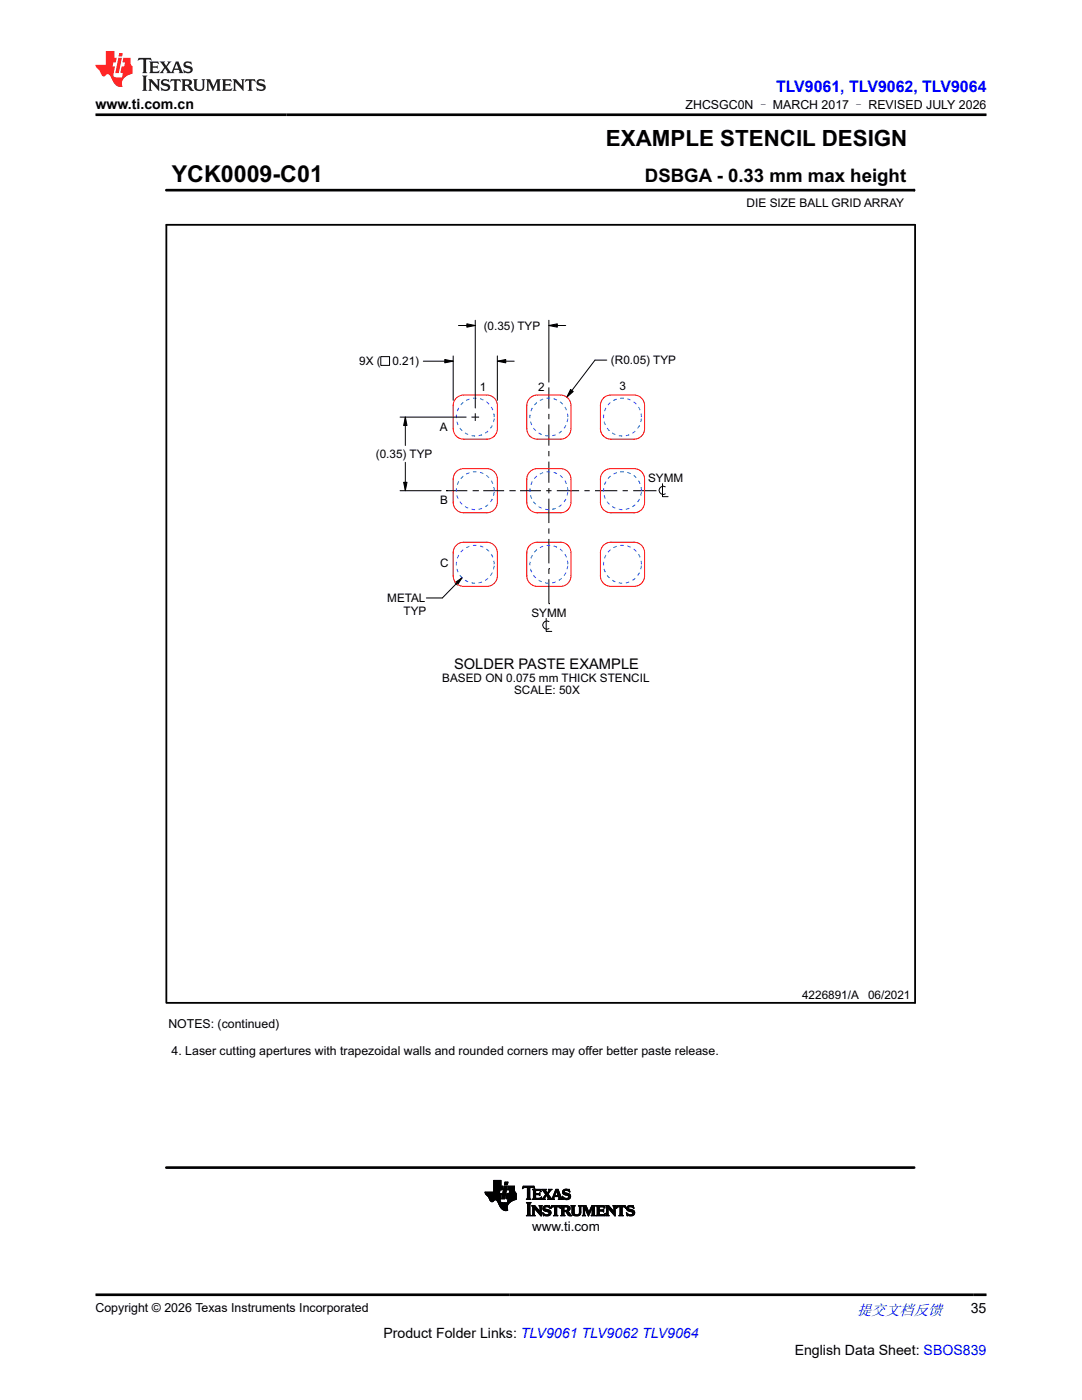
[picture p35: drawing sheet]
<svg xmlns="http://www.w3.org/2000/svg" width="216mm" height="279mm" viewBox="0 0 216 279" stroke-linecap="round" stroke-linejoin="round" font-family="sans-serif">
<defs><g id="words">
<text font-size="4.6" x="34.3" y="36.3">YCK0009-C01</text>
<text font-size="4.5" x="120.9" y="29.1">EXAMPLE STENCIL DESIGN</text>
<text font-size="3.7" x="128.7" y="36.3">DSBGA - 0.33 mm max height</text>
<text font-size="3.2" fill="#00f" x="154.8" y="18.3">TLV9061, TLV9062, TLV9064</text>
<text font-size="3" fill="#00f" x="171" y="262.4">提交文档反馈</text>
<text font-size="2.9" x="90.6" y="133.4">SOLDER PASTE EXAMPLE</text>
<g font-size="2.8">
<text x="19" y="21.7">www.ti.com.cn</text>
<text x="193.7" y="262.1">35</text>
<text x="76.5" y="266.9">Product Folder Links: TLV9061 TLV9062 TLV9064</text>
<text x="158.6" y="270.3">English Data Sheet: SBOS839</text>
</g>
<text font-size="2.7" x="106.2" y="245.6">www.ti.com</text>
<g font-size="2.5">
<text x="136.8" y="21.8">ZHCSGC0N – MARCH 2017 – REVISED JULY 2026</text>
<text x="33.6" y="205.2">NOTES: (continued)</text>
<text x="34.2" y="210.5">4. Laser cutting apertures with trapezoidal walls and rounded corners may of</text>
<text x="116.8" y="210.5">fer better paste release.</text>
<text x="19" y="261.8">Copyright © 2026 Texas Instruments Incorporated</text>
</g>
<text font-size="2.4" x="149" y="41.3">DIE SIZE BALL GRID ARRAY</text>
<g font-size="2.3">
<text x="96.5" y="65.8">(0.35) TYP</text>
<text x="71.7" y="72.9">9X (</text>
<text x="78.3" y="72.9">0.21)</text>
<text x="121.9" y="72.7">(R0.05) TYP</text>
<text x="123.6" y="77.9">3</text>
<text x="95.7" y="78">1</text>
<text x="107.4" y="78">2</text>
<text x="87.7" y="86">A</text>
<text x="75" y="91.4">(0.35) TYP</text>
<text x="87.9" y="100.6">B</text>
<text x="129.3" y="96.2">SYMM</text>
<text x="87.8" y="113.3">C</text>
<text x="77.3" y="120.2">METAL</text>
<text x="80.5" y="122.7">TYP</text>
<text x="106" y="123.1">SYMM</text>
<text x="88.3" y="136">BASED ON 0.075 mm THICK STENCIL</text>
<text x="102.6" y="138.6">SCALE: 50X</text>
<text x="160" y="199.3">4226891/A</text>
<text x="173.2" y="199.3">06/2021</text>
</g>
</g></defs>
<g fill="none" stroke="#000" stroke-width=".2">
<path d="M33.2 38h149.2M182.4 37.7v.5M76 71.2h1.7v1.7h-1.7zM84.5 72.1h5.9M88.7 71.7l1.7 .4-1.7 .3zM90.4 71v8.9M91.5 65h3.3M93.2 64.6l1.6 .4-1.6 .3zM94.8 63.9v17.5M99.2 72.1l1.7-.4v.7zM99.2 71v8.9M99.2 72.1h3.4"/>
<path d="M109.5 65l1.7-.4v.7zM109.5 63.9v12.4M109.5 77.3v4.2M109.5 65h3.4M113.9 77.7l.5 .4-1.3 1.2zM121.1 71.9h-2.4l-5.6 7.4M79.8 97.9h8.2M79.8 83.2h13.2M80.5 96.3h.7l-.3 1.6zM80.9 83.2l.3 1.7h-.7zM80.9 83.2v5.7M80.9 92.3v5.6"/>
<path d="M89.1 97.9h.1M89.1 97.9h4.1M94.1 83.2h1.5M94.3 97.9h1.1M94.8 82.5v1.5M95.4 97.9h.1M96.4 97.9h4.2M101.6 97.9h1.1M102.7 97.9h.1M103.8 97.9h4.1M109 97.9h1.1M109.5 82.6v1.1"/>
<path d="M109.5 84.7v4.2M109.5 90v1.1M109.5 92.1v4.2M109.5 97.4v1.1M109.5 99.5v4.9M111.1 97.9h4.5M116.6 97.9h1.1M118.7 97.9h4.5M124.2 97.9h1.1M126.3 97.9h4.5M130.8 97.9h.1M132.2 96.5v2.6h1.1"/>
<path d="M132.8 97.2a.82 .82 0 0 0-1.3 .7 .82 .82 0 0 0 1.3 .7M90.8 116.3l1.4-1-.9 1.5zM92.2 115.3l-3.9 4h-3.2M109.5 113.5h.1M109.5 105.4v1.1M109.5 107.6v4.8M109.5 113.5v1M109.5 115.6v4.9M109 123.4v2.6h1.1M109.5 120.5h.1M109.5 124.1a.82 .82 0 0 0-1.2 .7 .82 .82 0 0 0 1.2 .7M96.8 238h2.9"/>
<path d="M96.8 238.1h2.9M96.8 238.2h2.8M96.9 238.2h3.2l-.2 1M96.9 238.3h3.1M96.9 238.4h3.1M97 238.4h3M97.1 238.5h2.9M97.1 238.6h2.9M97.2 238.6h2.8M97.3 238.7h2.7M97.4 238.8h2.5M97.5 238.9h2.4"/>
<path d="M97.6 239h2.3M97.6 239.1h2.3M97.6 239.2h2.3M97.7 239.3h2.1M97.7 239.4h2.1M97.7 239.5h1M97.8 239.5h.8M97.8 239.6h.7M97.9 239.7h.6M97.9 239.7h.5M98.1 239.8h.2M98.5 237.8h1.2"/>
<path d="M98.5 237.7h1.2M98.5 237.6h1.3M98.5 236.7h1.8l-.1 .8h-1.7M98.5 237.4h1.7M98.5 237.3h1.7M98.5 237.2h1.7M98.5 237.2h1.8M98.5 237.1h1.8M98.5 237h1.8M98.5 236.9h1.8M98.5 236.8h1.8M98.5 236.6h1.5"/>
<path d="M98.5 236.5h1.5M98.5 236.4h1.5M98.5 236.3h1.5M98.5 236.2h1.5M98.5 236.1h1.5M98.5 236h1.5M98.5 235.9h1.5M98.5 235.8h1.5M98.5 235.7h1.5M98.5 235.6h1.5M99 239.5h.8M99.1 239.5h.7"/>
<path d="M99.2 239.6h.6M99.2 239.7h.6M99.3 239.7h.5M99.3 239.8h.5M99.3 239.9h.6M99.4 239.9h.6M99.7 237.9h-2.9l.1 .4 .6 .6 .4 .8 .4 .1 .4-.3h.4l.8 1.5 .7 .5h.7l-.1-.8 .6-.8M99.8 237.5l-.2 .7M99.9 239.2l-.1 .6 .6 .2h.8l.2-.7M100 236.7v-1.1h-1.5v2.3M100.1 239.2h.6M100.1 239.1h.6"/>
<path d="M100.2 239h.5M100.2 238.9h.6M100.2 238.8h.6M100.2 238.7h.6M100.2 238.6h.6M100.3 238.6h.5M100.3 238.5h.5M100.3 238.4h.6M100.3 238.3h.6M100.3 238.2h.6M100.3 238.1h.6M100.4 238h.5"/>
<path d="M100.4 238h.6M100.4 237.9h.6M100.4 237.8h.6M100.4 237.7h.6M100.4 237.6h.6M100.5 237.5h.5M100.5 237.4h.6M100.5 237.3h.6M100.5 237.2h.6M100.5 237.1h.6M100.6 237h.5M100.6 237h.6"/>
<path d="M100.6 236.9h.6M100.6 236.8h.6M100.6 236.7h.6l-.5 2.6h-.6zM100.7 236.4h.6M100.7 236.3h.6M100.7 236.2h.6M100.7 236.1h.6M100.7 236h.6M100.8 236h.5M100.8 235.9h.6l-.2 .6h-.5zM101 239.1h2M101 239h2"/>
<path d="M101 239.2h2M101 238.9h2M101 238.9v.3l.4 .1M101 238.8h2M101.1 238.7h1.9M101.1 238.6h1.9M101.1 238.5h1.9M101.1 238.4h1.9M101.1 238.3h1.9M101.2 239.9h.6M101.3 239.9h.6M101.3 239.8h.7"/>
<path d="M101.3 239.7h.8M101.3 239.7h.9M101.3 239.6h1M101.3 237.4h1.4M101.3 239.5h1.2M101.3 239.5h1.3M101.3 237.3h1.4M101.3 239.4h1.5M101.4 237.2h1.3M101.4 239.3h1.6M101.4 237.1h1.3M101.4 237h1.3"/>
<path d="M101.4 236.9h1.3M101.4 236.8h1.3M101.6 238.2h1.4M101.6 238.1h1.3M101.6 238h1.2M101.7 237.9h1.1M101.7 237.8h1M101.7 237.7h1M101.7 237.6h1M101.7 237.5l-.1 .7M102.7 237.5h-1.4l.2-.8h1.2v1l.3 .5v1.2M103 239.4l-1.2 .5"/>
<path d="M103 238.2h-1.8l-.2 .7M104.3 237.2h.1M104.3 237.1h.2M104.3 237h2.3M104.3 236.9h2.3M104.4 236.8h2.2M105 239.3h.9M105.2 239.2h.6M105.2 237.1h.5M105.2 239.1h.5M105.2 237.1v-.1h-.4l-.6 .2 .2-.5h2.1l.2 .5-.5-.2h-.4l-.1 .1M105.2 239l-.2 .3"/>
<path d="M105.2 239h.5M105.2 238.9h.5M105.2 238.8h.5M105.2 238.7h.5M105.2 238.6h.5M105.2 238.5h.5M105.2 238.4h.5M105.2 238.3h.5M105.2 238.2h.5M105.2 238.1h.5M105.2 238h.5M105.2 237.9h.5"/>
<path d="M105.2 237.8h.5M105.2 237.7h.5M105.2 237.6h.5M105.2 237.5h.5M105.2 237.4h.5M105.2 237.3h.5M105.2 237.2h.5M105.2 237.1v1.9M105.7 239l.2 .3M105.7 237.1v1.9M105.9 239.3h-.9M106.2 239.3h1.7"/>
<path d="M106.3 237.4h1.6M106.4 239.2h1.6M106.4 237.5h1.5M106.4 239.1h.5M106.4 237.6h.5M106.4 237.7l-.2-.4h1.6l.2 .5M106.4 239l-.2 .3M106.4 238.2h1.1l.2-.2v.6l-.2-.2-1.1 .1M106.4 239h.5M106.4 238.9h.5M106.4 238.8h.5M106.4 238.7h.5"/>
<path d="M106.4 238.6h.5M106.4 238.4h1.3M106.4 238.3h1.3M106.4 238.1h.5M106.4 238h.5M106.4 237.9h.5M106.4 237.8h.5M106.4 237.7h.5M106.4 237.7v1.3M106.5 237.1h.2M106.6 237.2h.1M106.9 237.7l.1-.1h.5l.5 .2"/>
<path d="M106.9 238.4v.7h.8l.3-.2-.1 .5-1.7-.1M106.9 237.7v.5M107.5 238.2h.2M107.6 238.5h.1M107.6 239.1h.4M107.6 238.1h.1M107.6 238.6h.1M107.6 237.6h.3M107.8 237.7h.2M107.9 239h.1M107.9 237.8h.1M108 238.9h.1"/>
<path d="M108 239.3h.8M108.1 237.4h.8M108.3 239.2h.4M108.3 237.5h.6M108.3 239.1h.4M108.4 237.6h.5M108.4 239l-.4 .3M108.4 239h.3M108.4 237.7h.6M108.5 238.9h.3M108.5 237.8h.5M108.5 238.8h.3"/>
<path d="M108.6 237.9h.5M108.6 238.8h.3M108.6 238h.5M108.7 238.7h.3M108.7 238.1h.8M108.7 238.6h.8M108.8 238.2h.6M108.8 239.3h-.8M108.8 238.5h.7M108.8 238.3h.6M108.9 238.4h.5M108.9 237.7l.1-.4h-.9l.8 1.1-.5 .6"/>
<path d="M108.9 237.7l.3 .4 .4-.5-.2-.3h.7l-.7 1M109.1 238.7h.5M109.2 238.8h.5M109.3 239.3l.1-.2-.4-.6-.3 .7 .1 .1M109.3 239.3h1.4M109.3 238h.3M109.3 238.9h.5M109.3 237.9h.3M109.4 238.3l.7 .9 .2-.2M109.4 239h.5M109.4 237.8h.3M109.4 239.1h.5"/>
<path d="M109.4 239.2h.6M109.5 237.7h.3M109.5 237.4h.6M109.5 237.6h.3M109.6 237.5h.3M110.1 239.2h.4M110.2 239.1h.3M110.2 239h.3M110.3 239l.6-1.7h.5l.6 1.8 .3 .2M110.3 238.9h.3M110.3 238.8h.3M110.4 238.8h1.5"/>
<path d="M110.4 238.7h1.5M110.4 238.6h.3M110.5 238.5h.2M110.5 238.4h.3M110.5 239.1l.2 .2M110.5 239.1l.1-.3h.8l.1 .3M110.5 238.3h.3M110.6 238.2h.2M110.6 238.1h.3M110.7 239.3h-1.4M110.7 238h.2M110.7 237.9h.3"/>
<path d="M110.7 237.8h.3M110.8 237.7h.7M110.8 237.6h.7M110.8 237.5h.6M110.9 237.4h.5M111 237.7l.4 .9h-.7zM111.1 237.8h.4M111.1 237.9h.5M111.1 238h.5M111.2 238.1h.4M111.2 238.2h.5M111.2 238.3h.5"/>
<path d="M111.3 238.4h.5M111.3 238.5h.5M111.4 238.6h.4M111.4 239.3h.9M111.5 238.8h.4M111.5 238.9h.5M111.5 239h.5M111.5 239.1l-.1 .2M111.6 239.2h.5M111.6 239.1h.4M112.2 238.8h.1M112.2 238.9h.2"/>
<path d="M112.2 237.9h.4M112.2 238h.5M112.2 237.8h.4M112.3 239h.3M112.3 239.3h-.9M112.3 238.1h.7M112.3 237.7h.3M112.3 239.1h.5M112.3 238.2h1.1M112.3 239.2h1.4M112.3 237.6h.4M112.3 239.3h.2"/>
<path d="M112.4 238.3h1.2M112.4 237.5h1.2M112.5 238.4h1.2M112.5 237.4h1.1M112.6 239.3h.9M112.7 238.5h1.1M112.7 237.3h.5M112.9 239.4h.3M113.1 238.6h.7M113.2 238.6l.3 .2-.3 .3h-.5l-.5-.4M113.3 239.1h.5M113.3 237.6h.4"/>
<path d="M113.4 238.7h.5M113.4 239h.4M113.5 238.8h.4M113.5 238.9h.3M113.5 237.7h.2M113.6 237.8h.1M113.7 237.9l-.6-.3h-.4l-.1 .2 .1 .2 1.1 .4v.5l-.2 .4-1.3 .1-.1-.7M113.7 237.9l-.1-.6h-.8l-.5 .3-.1 .3 .2 .4 .8 .3M113.7 237.9h.1M99.4 240h1M99.4 240.1h2.2M99.5 240.1h2.1"/>
<path d="M99.5 240.2h2M99.5 240.3h1.9M99.6 240.3h1.8M99.6 240.4h1.8M99.6 240.5h1.7M99.7 240.5h1.6M99.7 240.6h1.6M99.7 240.7h1.5M99.8 240.7h1.4M99.8 240.8h1.4M99.8 240.9h1.4M99.9 240.9h1.3"/>
<path d="M99.9 241h1.3M100 241.1h1.2M100.1 241.2h1.1M100.2 241.3h1M100.2 241.3h1.1M100.3 241.4h1M100.4 241.5h.9M100.6 241.5h.7M100.9 241.6h.1M101.2 240h.5M105 242.6l.3-.3v-2l-.3-.3h1l-.3 .3v2.1l.3 .2M105 242.6h1"/>
<path d="M105.1 240.1h.8M105.2 242.5h.6M105.2 240.2h.6M105.2 242.4h.5M105.3 240.3h.4M105.3 242.3h.4M105.3 242.2h.4M105.3 242.1h.4M105.3 242h.4M105.3 241.9h.4M105.3 241.8h.4M105.3 241.7h.4"/>
<path d="M105.3 241.6h.4M105.3 241.5h.4M105.3 241.4h.4M105.3 241.3h.4M105.3 241.2h.4M105.3 241.1h.4M105.3 241h.4M105.3 240.9h.4M105.3 240.8h.4M105.3 240.7h.4M105.3 240.6h.4M105.3 240.5h.4"/>
<path d="M105.3 240.4h.4M106 242.6h-1M106.1 242.6h.7M106.1 240.6h.6M106.2 240.7h.6M106.3 242.5h.4M106.3 240.8h.6M106.3 242.4h.3M106.3 240.9h.7M106.3 242.3h.3M106.3 242.2h.3M106.3 242.1h.3"/>
<path d="M106.3 242h.3M106.3 241.9h.3M106.3 241.8h.3M106.3 241.7h.3M106.3 241.6h.3M106.3 241.5h.3M106.3 241.4h.3M106.3 241.3h.3M106.3 241.2h.3M106.3 241.1h.8M106.3 241h.8M106.6 241.1v1.3l.2 .2"/>
<path d="M106.6 241.1h.1M106.6 241.1l1.4 1.6v-1.8l.2-.3h-.6l.1 .2 .1 1M106.7 241.2h.5M106.7 241.3h.6M106.8 242.6h-.7M106.8 241.4h.6M106.9 241.5h.6M107 241.6h.6M107.1 241.7h.5M107.1 241.8h.9M107.2 241.9h.8M107.3 241.9h.7"/>
<path d="M107.4 242h.6M107.5 242.1h.5M107.6 242.2h.4M107.6 240.6h.6M107.6 242.3h.4M107.7 240.7h.4M107.7 242.4h.3M107.7 240.8h.3M107.7 241.8l-1-1.2h-.6l.2 .3v1.5l-.2 .2M107.7 241.8h.1M107.7 240.9h.3M107.8 241.7h.2"/>
<path d="M107.8 241.6h.2M107.8 241.5h.2M107.8 241.4h.2M107.8 241.3h.2M107.8 241.2h.2M107.8 241.1h.2M107.8 241h.2M107.8 242.5h.2M107.9 242.6h.1M108.3 242h.1M108.3 242.1h.1M108.3 242.2h.3"/>
<path d="M108.3 241.2h.4M108.3 241.1h.4M108.3 241.3h.5M108.3 242.3h.4M108.3 241h.4M108.4 241.4h.8M108.4 242.4h.6M108.4 240.9h.4M108.4 242.5h1.3M108.4 241.5h1.2M108.4 242.6h.1M108.4 240.8h1.3"/>
<path d="M108.5 241.6h1.2M108.5 240.7h1.2M108.6 241.7h1.2M108.7 242.6h.9M108.7 240.6h.7M108.9 241.8l-.5-.4v-.5l.4-.3h.9l.1 .6-.7-.4-.3 .1-.1 .2 1 .5 .3 .4M108.9 241.8l.6 .1v.4l-.6 .1-.6-.4M108.9 241.8h1M109.2 242.4h.6M109.3 241.9h.6M109.4 240.9h.3M109.5 242.3h.4"/>
<path d="M109.5 241.9h.4M109.5 242.2h.4M109.5 242h.5M109.6 242.1h.3M109.6 240.6h.1M109.6 241h.2M109.7 241.1h.1M109.9 241.1h.1M109.9 241h.2M110 242l-.3 .5-.6 .2-.5-.2-.2 .1-.1-.6M110 240.9h.2M110 240.8h1.8"/>
<path d="M110 240.7h1.7M110.1 240.6h1.6M110.4 242.6h.9M110.6 242.5h.5M110.6 242.4h.5M110.7 240.9h.4M110.7 242.3h.4M110.7 241l-.1-.1h-.3l-.4 .2 .2-.5h1.6l.2 .5-.5-.2h-.3v.1M110.7 241v1.4l-.3 .2M110.7 242.2h.4M110.7 242.1h.4M110.7 242h.4"/>
<path d="M110.7 241.9h.4M110.7 241.8h.4M110.7 241.7h.4M110.7 241.6h.4M110.7 241.5h.4M110.7 241.4h.4M110.7 241.3h.4M110.7 241.2h.4M110.7 241.1h.4M110.7 241h.4M111.1 241v1.4l.2 .2M111.3 242.6h-.9"/>
<path d="M111.6 240.9h.2M111.7 241h.1M111.7 241.1h.1M111.9 242.6l.2-.2v-1.5l-.2-.3 1.5 .1 .3 .2v.4l-.1 .3-.4 .1 .9 .9h-.6l-.5-.7-.5-.1v.6l.2 .2M111.9 242.6h.8M111.9 240.6h1.3M112 240.7h1.5M112 242.5h.6M112.1 240.8h1.5M112.1 242.4h.4M112.1 240.9h.4M112.1 242.3h.4"/>
<path d="M112.1 242.2h.4M112.1 242.1h.4M112.1 242h.4M112.1 241.9h.4M112.1 241.8h1.2M112.1 241.7h1.3M112.1 241.6h1.5M112.1 241.5h.4M112.1 241.4h.4M112.1 241.3h.4M112.1 241.2h.4M112.1 241.1h.4"/>
<path d="M112.1 241h.4M112.7 240.9h-.2v.7M112.7 242.6h-.8M112.9 240.9h.3l.1 .3-.1 .3-.3 .1M112.9 241.9h.6M113 241.9h.5M113.1 242h.5M113.1 242.1h.6M113.1 240.9h.6M113.2 241.5h.5M113.2 242.2h.5M113.2 242.3h.6"/>
<path d="M113.2 241h.5M113.2 241.4h.5M113.3 241.3h.4M113.3 241.1h.5M113.3 241.2h.5M113.3 242.4h.6M113.4 242.5h.6M113.5 242.6h.6M113.9 240.6h.9M114.1 240.7h.5M114.1 240.8h.5M114.1 240.9h.5"/>
<path d="M114.1 241.9h.5M114.1 241.8h.5M114.1 241.7h.5M114.1 241.6h.5M114.1 241.5h.5M114.1 241.4h.5M114.1 241.3h.5M114.1 241.2h.5M114.1 241.1h.5M114.1 241h.5M114.1 242h.5M114.1 242.1h.5"/>
<path d="M114.2 242.2h.4M114.2 242.3h.5M114.3 242.4h.6M114.4 242.5h1.3M114.6 241.9l.1 .4 .4 .1 .4-.1 .1-.4M114.6 241.9v-1l.2-.3h-.9l.2 .3 .1 1.3 .2 .3 .5 .2 .6-.1 .3-.2 .1-.5M114.6 242.6h.9M115.3 242.4h.5M115.4 240.6h.7M115.5 242.3h.3M115.5 240.7h.5M115.6 242.2h.3"/>
<path d="M115.6 242.1h.3M115.6 240.8h.3M115.6 242h.3M115.6 240.9h.3M115.6 241.9v-1l-.2-.3h.7l-.2 .3v1M115.6 241.9h.3M115.6 241.8h.3M115.6 241.7h.3M115.6 241.6h.3M115.6 241.5h.3M115.6 241.4h.3M115.6 241.3h.3"/>
<path d="M115.6 241.2h.3M115.6 241.1h.3M115.6 241h.3M116.2 242.6l.2-.3v-1.4l-.2-.3h.7l.6 1.3 .6-1.3h.7l-.2 .3v1.5l.2 .2M116.2 242.6h.6M116.2 240.6h.7M116.3 240.7h.7M116.3 242.5h.4M116.4 240.8h.6M116.4 242.4h.3M116.4 240.9h.7M116.4 242.3h.3"/>
<path d="M116.4 242.2h.3M116.4 242.1h.3M116.4 242h.3M116.4 241.9h.3M116.4 241.8h.3M116.4 241.7h.3M116.4 241.6h.3M116.4 241.5h.3M116.4 241.4h.3M116.4 241.3h.3M116.4 241.2h.3M116.4 241.1h.8"/>
<path d="M116.4 241h.7M116.7 242.3l.1 .3M116.7 242.3v-1.3l.7 1.7 .8-1.7v1.4l-.2 .2M116.7 241.2h.5M116.8 241.3h.4M116.8 241.4h.5M116.8 242.6h-.6M116.9 241.5h.4M116.9 241.6h.5M116.9 241.7h.5M117 241.8h.4M117 241.9h.5"/>
<path d="M117.1 241.9h.7M117.1 242h.6M117.1 242.1h.6M117.2 242.2h.4M117.2 242.3h.4M117.3 242.4h.3M117.3 242.5h.2M117.4 242.6h.1M117.6 241.9h.2M117.6 241.8h.2M117.6 241.7h.3M117.7 241.6h.2"/>
<path d="M117.7 241.5h.3M117.8 241.4h.2M117.8 241.3h.2M117.8 241.2h.3M117.9 241.1h.7M117.9 241h.7M118 240.9h.6M118 242.6h.8M118 240.8h.6M118 240.7h.7M118.1 240.6h.7M118.1 242.5h.6"/>
<path d="M118.1 242.4h.5M118.2 242.3h.4M118.2 242.2h.4M118.2 242.1h.4M118.2 242h.4M118.2 241.9h.4M118.2 241.8h.4M118.2 241.7h.4M118.2 241.6h.4M118.2 241.5h.4M118.2 241.4h.4M118.2 241.3h.4"/>
<path d="M118.2 241.2h.4M118.8 242.6h-.8M119 242.6h1.6M119 240.6h1.6M119.1 240.7h1.5M119.1 242.5h1.6M119.1 240.8h1.5M119.2 242.4h1.5M119.2 240.9h.4M119.2 242.3h.4M119.2 242.2h.4M119.2 242.1h.4"/>
<path d="M119.2 242h.4M119.2 241.9h.4M119.2 241.8h.4M119.2 241.7h1.3M119.2 241.6h1.3M119.2 241.5h1.3M119.2 241.4h.4M119.2 241.3h.4M119.2 241.2h.4M119.2 241.1h.4M119.2 241h.4M119.6 241v.5h.6l.3-.2v.6l-.3-.2h-.6v.7h.8l.4-.3"/>
<path d="M119.8 240.9l-.2 .1M120.1 240.9l.6 .2M120.3 241.8h.2M120.4 241.4h.1M120.4 240.9h.3M120.6 242.3h.2M120.6 241h.1M120.7 241.1h.1M120.7 241.1l-.2-.5h-1.5l.2 .3v1.4l-.2 .3M120.7 242.2h.1M120.8 242.1h.1M120.8 242.1l-.2 .5h-1.6"/>
<path d="M120.9 242.6h.6M120.9 240.6h.6M121 240.7h.6M121 242.5h.4M121 240.8h.6M121.1 242.4h.2M121.1 240.9h.6M121.1 242.3h.2M121.1 242.2h.2M121.1 242.1h.2M121.1 242h.2M121.1 241.9h.2"/>
<path d="M121.1 241.8h.2M121.1 241.7h.2M121.1 241.6h.2M121.1 241.5h.2M121.1 241.4h.2M121.1 241.3h.2M121.1 241.2h.2M121.1 241.1h.8M121.1 241h.7M121.3 241.1v1.3l.2 .2M121.3 241.1h.1M121.3 241.1l1.5 1.6v-1.8l.1-.3h-.6l.2 .3v.9l-1-1.2h-.6l.2 .3v1.4l-.2 .3"/>
<path d="M121.4 241.2h.6M121.5 241.3h.6M121.5 242.6h-.6M121.6 241.4h.5M121.6 241.5h.6M121.7 241.6h.6M121.8 241.7h.6M121.9 241.8h.9M122 241.9h.8M122.1 241.9h.7M122.1 242h.7M122.2 242.1h.6"/>
<path d="M122.3 242.2h.5M122.3 240.6h.6M122.4 242.3h.4M122.4 240.7h.5M122.5 242.4h.3M122.5 240.8h.3M122.5 240.9h.3M122.5 241.7h.3M122.5 241.6h.3M122.5 241.5h.3M122.5 241.4h.3M122.5 241.3h.3"/>
<path d="M122.5 241.2h.3M122.5 241.1h.3M122.5 241h.3M122.6 242.5h.2M122.6 242.6h.2M123 241.1h.1M123 241h.2M123 240.9h.3M123.1 240.8h1.7M123.1 240.7h1.7M123.1 240.6h1.7M123.5 242.6h.9"/>
<path d="M123.7 242.5h.5M123.7 242.4h.5M123.7 240.9h.5M123.7 241l-.3-.1-.4 .2 .1-.5h1.7l.1 .5-.4-.2h-.3l-.1 .1M123.7 241v1.4l-.2 .2M123.7 242.3h.4M123.7 242.2h.4M123.7 242.1h.4M123.7 242h.4M123.7 241.9h.4M123.7 241.8h.4M123.7 241.7h.4"/>
<path d="M123.7 241.6h.4M123.7 241.5h.4M123.7 241.4h.4M123.7 241.3h.4M123.7 241.2h.4M123.7 241.1h.4M123.7 241h.4M124.1 241l.1 1.4 .2 .2M124.4 242.6h-.9M124.6 240.9h.2M124.7 241h.2M124.8 241.1h.1"/>
<path d="M125 242h.1M125 242.1h.1M125 242.2h.3M125 241.2h.4M125 241.1h.4M125 241.3h.5M125 242.3h.4M125 241h.4M125.1 241.4h.8M125.1 242.4h.6M125.1 240.9h.4M125.1 242.5h1.3"/>
<path d="M125.1 241.5h1.2M125.1 242.6h.1M125.1 240.8h1.3M125.2 241.6h1.2M125.2 240.7h1.2M125.3 241.7h1.2M125.4 242.6h.9M125.4 240.6h.7M125.6 241.8l-.5-.3v-.6l.4-.3h.9l.1 .6-.7-.4-.3 .1-.1 .3 1 .4 .3 .4M125.6 241.8l.6 .1v.4l-.6 .1-.6-.4M125.6 241.8h1M125.9 242.4h.6"/>
<path d="M126 241.9h.6M126.1 240.9h.3M126.2 242.3h.4M126.2 241.9h.4M126.2 242.2h.4M126.2 242h.5M126.3 242.1h.3M126.3 240.6h.1M126.3 241h.2M126.4 241.1h.1M126.7 242l-.3 .5-.6 .2-.5-.2-.2 .1-.1-.6"/>
</g>
<path d="M88.7 71.7l1.7 .4-1.7 .3zM93.2 64.6l1.6 .4-1.6 .3zM99.2 72.1l1.7-.4v.7zM109.5 65l1.7-.4v.7zM113.9 77.7l.5 .4-1.3 1.2zM80.5 96.3h.7l-.3 1.6zM80.9 83.2l.3 1.7h-.7zM90.8 116.3l1.4-1-.9 1.5z" fill="#000"/>
<path d="M33.2 44.9h149.4v155.2h-149.4z" fill="none" stroke="#000" stroke-width=".36"/>
<path d="M33.2 38h149.2M33.2 233h149.2" fill="none" stroke="#000" stroke-width=".53"/>
<path d="M91 79.5l1-.6 .5-.1h4.6a2.1 2.1 0 0 1 2.1 2.1v4.7a2.1 2.1 0 0 1-2.1 2h-4.6a2.1 2.1 0 0 1-2.1-2v-4.7l.1-.5zM105.7 79.5l1-.6 .5-.1h4.6a2.1 2.1 0 0 1 2.1 2.1v4.7a2.1 2.1 0 0 1-2.1 2h-4.6a2.1 2.1 0 0 1-2.1-2v-4.7l.1-.5zM120.4 79.5a2.1 2.1 0 0 1 1.5-.7h4.6a2.1 2.1 0 0 1 2.1 2.1v4.7a2.1 2.1 0 0 1-2.1 2h-4.6a2.1 2.1 0 0 1-2.1-2v-4.7a2.1 2.1 0 0 1 .6-1.4zM91 94.1l1-.5 .5-.1h4.6a2.1 2.1 0 0 1 2.1 2.1v4.6a2.1 2.1 0 0 1-2.1 2.1h-4.6a2.1 2.1 0 0 1-2.1-2.1v-4.6l.1-.5zM105.7 94.1l1-.5 .5-.1h4.6a2.1 2.1 0 0 1 2.1 2.1v4.6a2.1 2.1 0 0 1-2.1 2.1h-4.6a2.1 2.1 0 0 1-2.1-2.1v-4.6l.1-.5zM120.4 94.1l.9-.5 .6-.1h4.6a2.1 2.1 0 0 1 2.1 2.1v4.6a2.1 2.1 0 0 1-2.1 2.1h-4.6a2.1 2.1 0 0 1-2.1-2.1v-4.6l.1-.5zM91 108.8l1-.5 .5-.1h4.6a2.1 2.1 0 0 1 2.1 2.1v4.6a2.1 2.1 0 0 1-2.1 2.1h-4.6a2.1 2.1 0 0 1-2.1-2.1v-4.6l.1-.5zM105.7 108.8l1-.5 .5-.1h4.6a2.1 2.1 0 0 1 2.1 2.1v4.6a2.1 2.1 0 0 1-2.1 2.1h-4.6a2.1 2.1 0 0 1-2.1-2.1v-4.6l.1-.5zM120.4 108.8a2.1 2.1 0 0 1 1.5-.6h4.6a2.1 2.1 0 0 1 2.1 2.1v4.6a2.1 2.1 0 0 1-2.1 2.1h-4.6a2.1 2.1 0 0 1-2.1-2.1v-4.6a2.1 2.1 0 0 1 .6-1.5z" fill="none" stroke="#f00" stroke-width=".2"/>
<g fill="none" stroke="#007fff" stroke-width=".2" stroke-dasharray=".7 .7" stroke-linecap="butt">
<circle cx="94.8" cy="97.9" r="3.8"/>
<circle cx="94.8" cy="83.2" r="3.8"/>
<circle cx="109.5" cy="97.9" r="3.8"/>
<circle cx="109.5" cy="83.2" r="3.8"/>
<circle cx="124.2" cy="97.9" r="3.8"/>
<circle cx="124.2" cy="83.2" r="3.8"/>
<circle cx="94.8" cy="112.6" r="3.8"/>
<circle cx="109.5" cy="112.6" r="3.8"/>
<circle cx="124.2" cy="112.6" r="3.8"/>
</g>
<path d="M27.7 11.6l-.2 .5 .5-.2h.6v.1v2.2l-.2 .4h1l-.2-.4v-2.2v-.1h.5l.5 .2-.1-.5zM29.8 12.3l.2 .4v1.5l-.2 .4h1.9l.1-.6a1.08 1.08 0 0 1-1.3 .2v-.7h.6l.4 .2v-.7l-.4 .2h-.6v-.5l.2-.2a1 1 0 0 1 1 .3l-.1-.5zM31.8 12.3l1 1.1-1 1.2h.9l-.2-.2 .4-.8 .5 .8-.2 .2h1.6l-.2-.2 .1-.5h1l.1 .5-.1 .2h.9l-.2-.3-.8-2h-.5l-1 2.2-.8-1.1 .9-1.1h-.8l.2 .2-.5 .6-.3-.6 .1-.2zM35.2 12.7l.4 1h-.8zM36.8 12.4a.65 .65 0 0 0-.2 .7 .65 .65 0 0 0 .6 .5l.7 .1 .1 .3a.79 .79 0 0 1-.7 .4 .79 .79 0 0 1-.7-.5l.1 .7 .2-.1a.93 .93 0 0 0 1.1 .1 .93 .93 0 0 0 .4-1 1.46 1.46 0 0 0-1.2-.6l-.1-.3a1.09 1.09 0 0 1 1.2 .2l-.2-.6-.1 .1-.6-.2zM28.4 15.1l.2 .4v2.2l-.2 .4h1l-.2-.4v-2.2l.2-.4zM29.6 15.8l.2 .4v1.5l-.2 .4h.8l-.3-.4v-1.3l1.7 1.8v-2l.2-.4h-.8l.2 .2 .1 1.1-1.2-1.3zM32.3 15.9a.65 .65 0 0 0-.2 .8 .65 .65 0 0 0 .7 .4l.6 .2 .1 .2a.79 .79 0 0 1-.7 .4 .79 .79 0 0 1-.7-.5l.1 .7 .2-.1a.93 .93 0 0 0 1.1 .1 .93 .93 0 0 0 .4-.9 1.46 1.46 0 0 0-1.2-.6l-.1-.4a1.09 1.09 0 0 1 1.2 .2l-.2-.6-.1 .1-.6-.1zM34.1 15.8l-.1 .6a.63 .63 0 0 1 .7-.3l.1 1.6-.3 .4h1l-.2-.4v-1.6a.66 .66 0 0 1 .8 .3l-.1-.6zM36.2 15.8l.2 .4v1.5l-.2 .4h.9l-.2-.2v-.7h.5l.1 .2a.79 .79 0 0 0 1.2 .6l-1-.9a.61 .61 0 0 0 .6-.6 .61 .61 0 0 0-.5-.7zM36.9 16.1h.2a.47 .47 0 0 1 .5 .1 .47 .47 0 0 1 .1 .5l-.2 .1-.6 .1zM38.5 15.8l.2 .2a2.27 2.27 0 0 0 .4 2 1.04 1.04 0 0 0 1.7-.7v-1.3l.2-.2h-.8l.2 .4v1.1a.6 .6 0 0 1-.6 .6 .6 .6 0 0 1-.6-.6v-1.1l.3-.4zM41.1 15.8l.2 .4v1.5l-.2 .4h.7l-.2-.4v-1.4l.9 1.9 .8-1.9v1.4l-.2 .4h1l-.3-.4v-1.5l.3-.4h-.8l-.7 1.5-.7-1.5zM44.3 15.8l.2 .4v1.5l-.2 .4h1.9l.1-.6a1.09 1.09 0 0 1-1.3 .2v-.7h.6l.4 .2v-.6l-.4 .2h-.6v-.6l.2-.1a1.01 1.01 0 0 1 1 .3l-.1-.6zM46.4 15.8l.3 .4v1.5l-.3 .4h.8l-.2-.4v-1.3l1.6 1.8v-2l.2-.4h-.7l.2 .2v1.1l-1.2-1.3zM49 15.8l-.1 .6a.63 .63 0 0 1 .8-.3v1.6l-.3 .4h1l-.2-.4v-1.6a.66 .66 0 0 1 .8 .3l-.1-.6zM51.4 15.9a.65 .65 0 0 0-.2 .8 .65 .65 0 0 0 .6 .4l.6 .2 .2 .2a.79 .79 0 0 1-.8 .4 .79 .79 0 0 1-.6-.5l.1 .7 .2-.1a.93 .93 0 0 0 1 .1 .93 .93 0 0 0 .5-.9 1.46 1.46 0 0 0-1.3-.6l-.1-.4a1.09 1.09 0 0 1 1.3 .2l-.2-.6-.2 .1-.5-.1z" fill="#231f20"/>
<path d="M21.1 10.2v2.8h-2.1l.1 .3 .9 1a.95 .95 0 0 0 .9 .9 .59 .59 0 0 1 .6-.4 .59 .59 0 0 1 .5 .4l.4 .7a1.59 1.59 0 0 0 2.1 1.4 1.61 1.61 0 0 1 1-2.3l1-.3-.1-1.5a1.59 1.59 0 0 1-.4-1.7h-1.4l-.2 .9h.5l-.1 .9h-.5l-.2 1v.2l.4 .1-.2 .9h-.6a.73 .73 0 0 1-1.1-.7l.3-1.5h-.5l.2-.9h.5l.2-.9h-.5v-1.3zM23.6 11.5l-.6 3.1h.7l.6-3.1zM23.8 10.6l-.1 .6h.7l.1-.6z" fill="#ed1c24"/>
<path d="M19 22.9h177.8M19 258.4h177.8" fill="none" stroke="#000" stroke-width=".53"/>
<use href="#words"/>
</svg>
